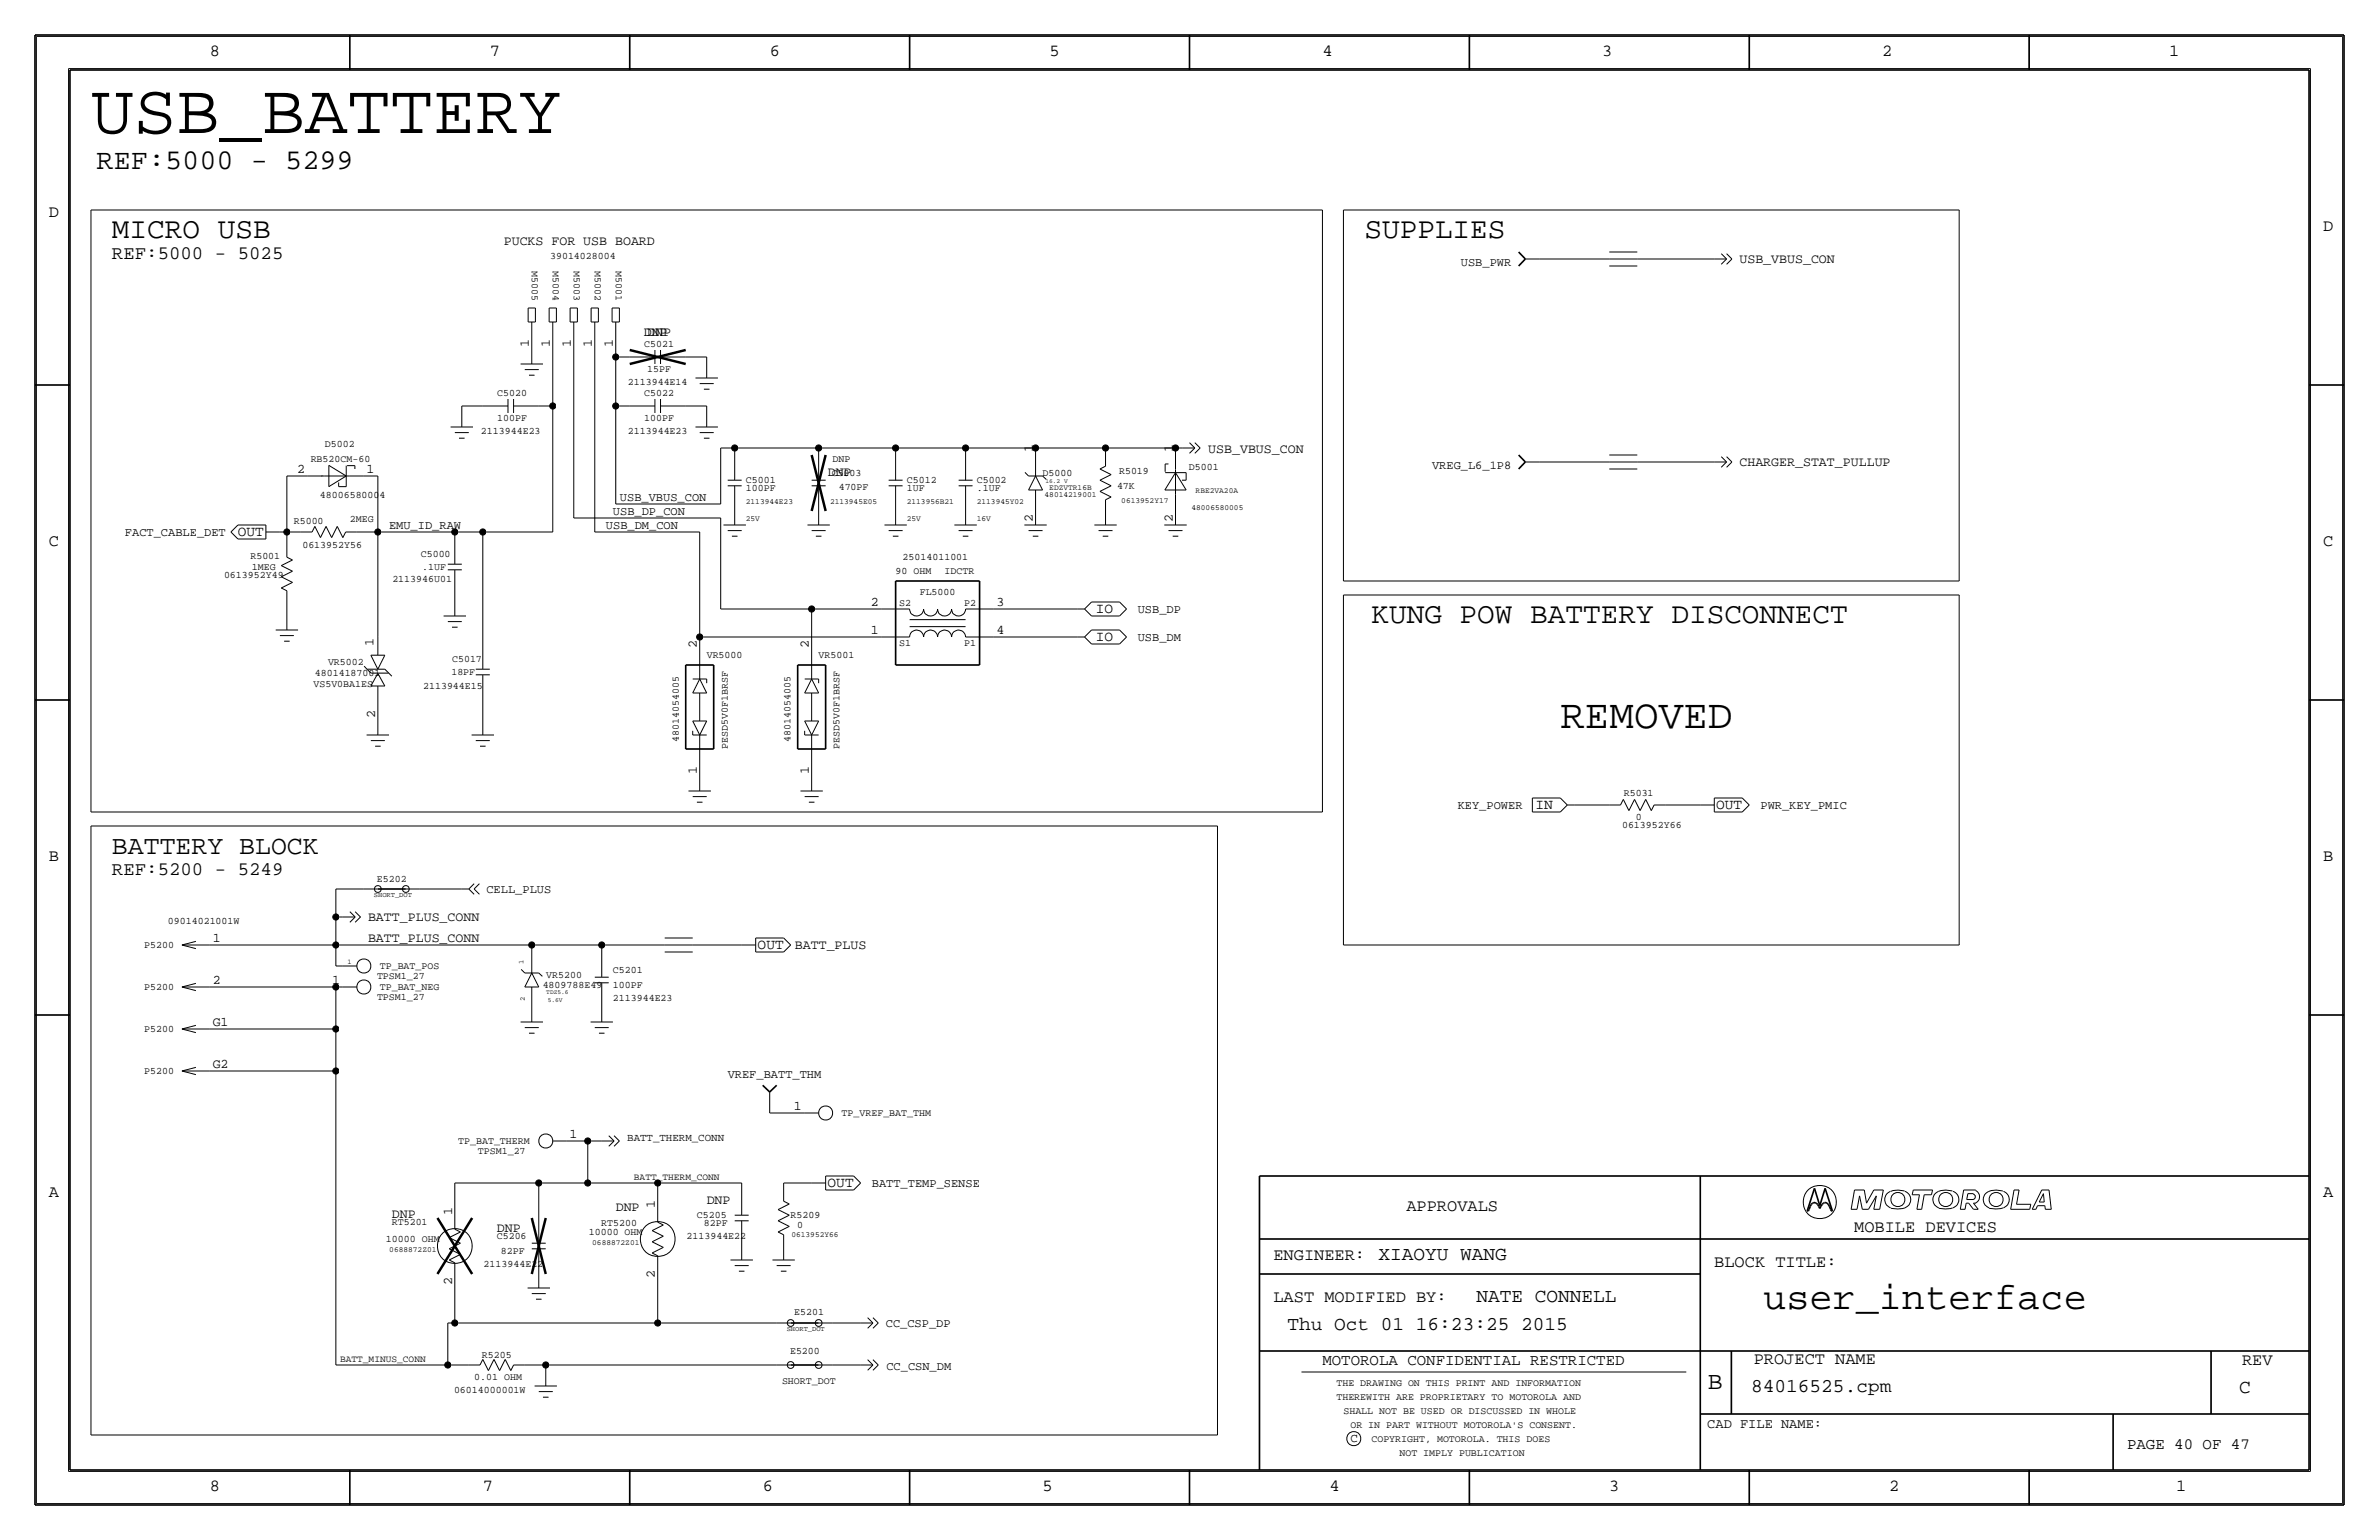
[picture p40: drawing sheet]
<svg xmlns="http://www.w3.org/2000/svg" width="432mm" height="279mm" viewBox="0 0 432 279" stroke-linecap="round" stroke-linejoin="round" font-family="sans-serif">
<defs><g id="words">
<text font-size="12.9" x="16.5" y="24.1">USB_BATTERY</text>
<text font-size="7.4" x="283.2" y="132.1">REMOVED</text>
<text font-size="7" x="320" y="237.5">user_interface</text>
<g font-size="5.3">
<text x="20.3" y="43.2">MICRO USB</text>
<text x="247.6" y="43.2">SUPPLIES</text>
<text x="248.9" y="113">KUNG POW BATTERY DISCONNECT</text>
</g>
<text font-size="5.2" x="17.5" y="30.7">REF:5000 - 5299</text>
<text font-size="4.8" x="20.3" y="154.9">BATTERY BLOCK</text>
<text font-size="4.5" x="310" y="252.1">B</text>
<g font-size="3.5">
<text x="20.3" y="47">REF:5000 - 5025</text>
<text x="20.3" y="158.8">REF:5200 - 5249</text>
<text x="250.2" y="228.6">XIAOYU WANG</text>
<text x="268" y="236.2">NATE CONNELL</text>
<text x="233.7" y="241.3">Thu Oct 01 16:23:25 2015</text>
<text x="317.9" y="252.6">84016525.cpm</text>
<text x="406.4" y="252.7">C</text>
</g>
<g font-size="3.1">
<text x="38.1" y="10.2">8</text>
<text x="88.9" y="10.2">7</text>
<text x="139.7" y="10.2">6</text>
<text x="190.5" y="10.2">5</text>
<text x="240" y="10.2">4</text>
<text x="290.8" y="10.2">3</text>
<text x="341.6" y="10.2">2</text>
<text x="393.7" y="10.2">1</text>
<text x="8.9" y="39.4">D</text>
<text x="421.6" y="41.9">D</text>
<text x="8.9" y="99.1">C</text>
<text x="421.6" y="99.1">C</text>
<text x="8.9" y="156.2">B</text>
<text x="421.6" y="156.2">B</text>
<text x="8.9" y="217.2">A</text>
<text x="255.3" y="219.7">APPROVALS</text>
<text x="421.6" y="217.2">A</text>
<text x="336.5" y="223.5">MOBILE DEVICES</text>
<text x="231.1" y="228.6">ENGINEER:</text>
<text x="311.2" y="229.9">BLOCK TITLE:</text>
<text x="231.1" y="236.2">LAST MODIFIED BY:</text>
<text x="318.3" y="247.5">PROJECT NAME</text>
<text x="407" y="247.6">REV</text>
<text x="38.1" y="270.5">8</text>
<text x="87.6" y="270.5">7</text>
<text x="138.4" y="270.5">6</text>
<text x="189.2" y="270.5">5</text>
<text x="241.3" y="270.5">4</text>
<text x="292.1" y="270.5">3</text>
<text x="342.9" y="270.5">2</text>
<text x="395" y="270.5">1</text>
</g>
<g font-size="2.9">
<text x="240" y="247.6">MOTOROLA CONFIDENTIAL RESTRICTED</text>
<text x="386.1" y="262.9">PAGE 40 OF 47</text>
</g>
<g font-size="2.6">
<text x="43.2" y="97.3">OUT</text>
<text x="198.9" y="111.2">IO</text>
<text x="198.9" y="116.3">IO</text>
<text x="278.7" y="146.8">IN</text>
<text x="311.5" y="146.9">OUT</text>
<text x="137.5" y="172.3">OUT</text>
<text x="150.2" y="215.4">OUT</text>
</g>
<text font-size="2.5" x="309.9" y="259.1">CAD FILE NAME:</text>
<g font-size="2.4">
<text x="91.4" y="44.4">PUCKS FOR USB BOARD</text>
<text x="315.7" y="47.8">USB_VBUS_CON</text>
<text x="96" y="62.9" transform="rotate(-90 96 62.9)">1</text>
<text x="99.8" y="62.9" transform="rotate(-90 99.8 62.9)">1</text>
<text x="103.6" y="62.9" transform="rotate(-90 103.6 62.9)">1</text>
<text x="107.4" y="62.9" transform="rotate(-90 107.4 62.9)">1</text>
<text x="111.3" y="62.9" transform="rotate(-90 111.3 62.9)">1</text>
<text x="116.8" y="61">DNP</text>
<text x="117.5" y="61">DNP</text>
<text x="187.5" y="82" transform="rotate(-90 187.5 82)">1</text>
<text x="212.9" y="82" transform="rotate(-90 212.9 82)">1</text>
<text x="219.3" y="82.2">USB_VBUS_CON</text>
<text x="53.9" y="85.9">2</text>
<text x="66.5" y="85.9">1</text>
<text x="150.2" y="86.4">DNP</text>
<text x="315.7" y="84.6">CHARGER_STAT_PULLUP</text>
<text x="187.5" y="94.7" transform="rotate(-90 187.5 94.7)">2</text>
<text x="212.9" y="94.7" transform="rotate(-90 212.9 94.7)">2</text>
<text x="158.1" y="110">2</text>
<text x="180.8" y="110">3</text>
<text x="67.8" y="117.1" transform="rotate(-90 67.8 117.1)">1</text>
<text x="126.5" y="117.6" transform="rotate(-90 126.5 117.6)">2</text>
<text x="146.8" y="117.6" transform="rotate(-90 146.8 117.6)">2</text>
<text x="158.1" y="115.1">1</text>
<text x="180.8" y="115.1">4</text>
<text x="68.1" y="130.2" transform="rotate(-90 68.1 130.2)">2</text>
<text x="126.5" y="140.4" transform="rotate(-90 126.5 140.4)">1</text>
<text x="146.8" y="140.4" transform="rotate(-90 146.8 140.4)">1</text>
<text x="66.8" y="167.1">BATT_PLUS_CONN</text>
<text x="38.6" y="170.9">1</text>
<text x="66.8" y="170.9">BATT_PLUS_CONN</text>
<text x="144.3" y="172.2">BATT_PLUS</text>
<text x="38.6" y="178.6">2</text>
<text x="60.3" y="178.6">1</text>
<text x="38.6" y="186.2">G1</text>
<text x="38.6" y="193.8">G2</text>
<text x="144.1" y="201.4">1</text>
<text x="103.4" y="206.5">1</text>
<text x="71.1" y="221">DNP</text>
<text x="82" y="220.5" transform="rotate(-90 82 220.5)">1</text>
<text x="111.8" y="219.7">DNP</text>
<text x="118.9" y="219.2" transform="rotate(-90 118.9 219.2)">1</text>
<text x="128.3" y="218.4">DNP</text>
<text x="90.2" y="223.5">DNP</text>
<text x="82" y="233.1" transform="rotate(-90 82 233.1)">2</text>
<text x="118.9" y="231.8" transform="rotate(-90 118.9 231.8)">2</text>
</g>
<text font-size="2.3" x="245.1" y="261.6">C</text>
<g font-size="2.2">
<text x="265.2" y="48.3">USB_PWR</text>
<text x="259.9" y="85.1">VREG_L6_1P8</text>
<text x="111.3" y="93.5">USB_DP_CON</text>
<text x="112.5" y="90.9">USB_VBUS_CON</text>
<text x="22.7" y="97.2">FACT_CABLE_DET</text>
<text x="70.6" y="96">EMU_ID_RAW</text>
<text x="110" y="96">USB_DM_CON</text>
<text x="206.5" y="111.3">USB_DP</text>
<text x="206.5" y="116.3">USB_DM</text>
<text x="264.6" y="146.8">KEY_POWER</text>
<text x="319.5" y="146.8">PWR_KEY_PMIC</text>
<text x="88.3" y="162">CELL_PLUS</text>
<text x="132.1" y="195.6">VREF_BATT_THM</text>
<text x="158.2" y="215.4">BATT_TEMP_SENSE</text>
<text x="160.8" y="240.8">CC_CSP_DP</text>
<text x="160.9" y="248.6">CC_CSN_DM</text>
</g>
<text font-size="2" x="113.8" y="207.1">BATT_THERM_CONN</text>
<g font-size="1.8">
<text x="99.9" y="47">39014028004</text>
<text x="96.5" y="49.2" transform="rotate(90 96.5 49.2)">M5005</text>
<text x="100.3" y="49.2" transform="rotate(90 100.3 49.2)">M5004</text>
<text x="104.1" y="49.2" transform="rotate(90 104.1 49.2)">M5003</text>
<text x="107.9" y="49.2" transform="rotate(90 107.9 49.2)">M5002</text>
<text x="111.8" y="49.2" transform="rotate(90 111.8 49.2)">M5001</text>
<text x="116.9" y="63">C5021</text>
<text x="90.3" y="71.9">C5020</text>
<text x="114" y="69.8">2113944E14</text>
<text x="116.9" y="71.9">C5022</text>
<text x="117.5" y="67.6">15PF</text>
<text x="90.3" y="76.5">100PF</text>
<text x="116.9" y="76.5">100PF</text>
<text x="56.4" y="83.8">RB520CM-60</text>
<text x="59" y="81.2">D5002</text>
<text x="87.3" y="78.7">2113944E23</text>
<text x="114" y="78.7">2113944E23</text>
<text x="151.1" y="83.8">DNP</text>
<text x="135.4" y="89.2">100PF</text>
<text x="135.4" y="87.6">C5001</text>
<text x="151" y="86.4">C5003</text>
<text x="152.2" y="88.9">470PF</text>
<text x="164.6" y="87.6">C5012</text>
<text x="164.6" y="89.2">1UF</text>
<text x="177.3" y="87.6">C5002</text>
<text x="177.3" y="89.2">.1UF</text>
<text x="189.2" y="86.4">D5000</text>
<text x="202.7" y="88.7">47K</text>
<text x="203.1" y="86">R5019</text>
<text x="215.8" y="85.3">D5001</text>
<text x="53.3" y="95.1">R5000</text>
<text x="58.1" y="90.4">48006580004</text>
<text x="63.5" y="94.7">2MEG</text>
<text x="45.5" y="101.5">R5001</text>
<text x="54.9" y="99.5">0613952Y56</text>
<text x="76.4" y="101.1">C5000</text>
<text x="163.8" y="101.6">25014011001</text>
<text x="40.7" y="104.9">0613952Y49</text>
<text x="45.7" y="103.3">1MEG</text>
<text x="71.2" y="105.6">2113946U01</text>
<text x="76.6" y="103.4">.1UF</text>
<text x="162.6" y="104.1">90 OHM</text>
<text x="166.9" y="107.9">FL5000</text>
<text x="171.5" y="104.1">IDCTR</text>
<text x="163.2" y="109.9">S2</text>
<text x="175" y="109.9">P2</text>
<text x="128.3" y="119.4">VR5000</text>
<text x="148.6" y="119.4">VR5001</text>
<text x="163.2" y="117.1">S1</text>
<text x="175" y="117.1">P1</text>
<text x="56.9" y="124.6">VS5V0BA1ES</text>
<text x="57.2" y="122.6">48014187001</text>
<text x="59.5" y="120.6">VR5002</text>
<text x="76.8" y="125.1">2113944E15</text>
<text x="81.9" y="122.4">18PF</text>
<text x="82.1" y="120.1">C5017</text>
<text x="123.2" y="134.6" transform="rotate(-90 123.2 134.6)">48014054005</text>
<text x="132.1" y="135.9" transform="rotate(-90 132.1 135.9)">PESD5V0F1BRSF</text>
<text x="143.5" y="134.6" transform="rotate(-90 143.5 134.6)">48014054005</text>
<text x="152.4" y="135.9" transform="rotate(-90 152.4 135.9)">PESD5V0F1BRSF</text>
<text x="294.7" y="144.4">R5031</text>
<text x="296.9" y="148.7">0</text>
<text x="294.4" y="150.2">0613952Y66</text>
<text x="68.4" y="160">E5202</text>
<text x="30.5" y="167.6">09014021001W</text>
<text x="26.2" y="172.1">P5200</text>
<text x="26.2" y="179.7">P5200</text>
<text x="68.4" y="177.6">TPSM1_27</text>
<text x="68.9" y="179.7">TP_BAT_NEG</text>
<text x="68.9" y="175.9">TP_BAT_POS</text>
<text x="98.5" y="179.3">4809788E49</text>
<text x="99.2" y="177.5">VR5200</text>
<text x="111.3" y="176.5">C5201</text>
<text x="111.3" y="179.3">100PF</text>
<text x="68.4" y="181.5">TPSM1_27</text>
<text x="111.3" y="181.6">2113944E23</text>
<text x="26.2" y="187.3">P5200</text>
<text x="26.2" y="194.9">P5200</text>
<text x="152.8" y="202.5">TP_VREF_BAT_THM</text>
<text x="83.2" y="207.6">TP_BAT_THERM</text>
<text x="86.7" y="209.4">TPSM1_27</text>
<text x="126.5" y="221">C5205</text>
<text x="143.5" y="221">R5209</text>
<text x="70.1" y="225.4">10000 OHM</text>
<text x="71.1" y="222.2">RT5201</text>
<text x="90.2" y="224.8">C5206</text>
<text x="90.9" y="227.6">82PF</text>
<text x="106.9" y="224.1">10000 OHM</text>
<text x="109.1" y="222.4">RT5200</text>
<text x="124.6" y="224.8">2113944E22</text>
<text x="127.8" y="222.5">82PF</text>
<text x="144.7" y="222.8">0</text>
<text x="87.8" y="229.9">2113944E22</text>
<text x="144.2" y="238.5">E5201</text>
<text x="143.4" y="245.7">E5200</text>
<text x="86.1" y="250.3">0.01 OHM</text>
<text x="87.5" y="246.4">R5205</text>
<text x="141.9" y="251.2">SHORT_DOT</text>
<text x="242.6" y="251.5">THE DRAWING ON THIS PRINT AND INFORMATION</text>
<text x="82.4" y="252.7">06014000001W</text>
<text x="242.6" y="254">THEREWITH ARE PROPRIETARY TO MOTOROLA AND</text>
<text x="243.8" y="256.5">SHALL NOT BE USED OR DISCUSSED IN WHOLE</text>
<text x="245.1" y="259.1">OR IN PART WITHOUT MOTOROLA'S CONSENT.</text>
<text x="248.9" y="261.6">COPYRIGHT, MOTOROLA. THIS DOES</text>
<text x="254" y="264.2">NOT IMPLY PUBLICATION</text>
</g>
<g font-size="1.7">
<text x="115.1" y="214.1">BATT_THERM_CONN</text>
<text x="61.7" y="247.1">BATT_MINUS_CONN</text>
</g>
<g font-size="1.4">
<text x="190.5" y="88.9">EDZVTR16B</text>
<text x="217" y="89.4">RBE2VA20A</text>
<text x="135.4" y="94.5">25V</text>
<text x="135.4" y="91.4">2113944E23</text>
<text x="150.7" y="91.4">2113945E05</text>
<text x="164.6" y="91.4">2113956B21</text>
<text x="164.6" y="94.5">25V</text>
<text x="177.3" y="91.4">2113945Y02</text>
<text x="177.3" y="94.5">16V</text>
<text x="189.6" y="90.2">48014219001</text>
<text x="203.5" y="91.3">0613952Y17</text>
<text x="216.3" y="92.5">48006580005</text>
<text x="70.7" y="227.1">0688872Z01</text>
<text x="107.5" y="225.8">0688872Z01</text>
<text x="143.6" y="224.4">0613952Y66</text>
</g>
<g font-size="1.3">
<text x="67.9" y="162.7">SHORT_DOT</text>
<text x="63.1" y="174.9">1</text>
<text x="95" y="174.9" transform="rotate(-90 95 174.9)">1</text>
<text x="95.2" y="181.6" transform="rotate(-90 95.2 181.6)">2</text>
<text x="142.8" y="241.5">SHORT_DOT</text>
</g>
<g font-size="1.1">
<text x="189.7" y="87.6">16.2 V</text>
<text x="99.2" y="180.3">TDZ5.6</text>
<text x="99.4" y="181.8">5.6V</text>
</g>
</g></defs>
<g fill="none" stroke="#000" stroke-width=".18">
<path d="M6.6 6.6h418.6zM6.6 6.6v266.2zM12.4 12.4v254.6zM12.4 12.4h407zM419.4 12.4v254.6zM425.2 6.6v266.2zM16.5 38.1v109.2zM16.5 38.1h223.5zM240 38.1v109.2zM243.8 38.1v67.3zM243.8 38.1h111.8zM355.6 38.1v67.3z"/>
<path d="M95.9 55.9h1.3zM95.9 58.4h1.3zM95.9 55.9v2.5zM96.5 58.4v2.6zM97.2 55.9v2.5zM99.7 55.9h1.3zM99.7 58.4h1.3zM99.7 55.9v2.5zM100.3 58.4v2.6zM101 55.9v2.5zM103.5 55.9h1.3zM103.5 58.4h1.3z"/>
<path d="M103.5 55.9v2.5zM104.1 58.4v2.6zM104.8 55.9v2.5zM107.3 58.4h1.3zM107.3 55.9v2.5zM107.3 55.9h1.3zM107.9 58.4v2.6zM108.6 55.9v2.5zM111.1 55.9h1.3zM111.1 58.4h1.3zM111.1 55.9v2.5zM111.8 58.4v2.6z"/>
<path d="M112.4 55.9v2.5zM276.9 47h2.5zM279.4 47h12.7zM292.1 47h5.1zM292.1 45.7h5.1zM292.1 48.3h5.1zM297.2 47h14zM311.1 47h2.3zM312.4 48l1-1zM312.4 46l1 1zM313.4 48l1-1zM313.4 46l1 1z"/>
<path d="M81.8 77.5h4.1zM82.5 78.5h2.6zM83.3 79.5h1zM83.8 73.7h3.8zM83.8 73.7v1.2zM83.8 74.9v2.6zM87.6 73.7h4.6zM92.2 72.4v2.5zM93.2 73.7h4.6zM93.2 72.4v2.5zM94.5 66h4.1zM95.2 67.1h2.6z"/>
<path d="M96 68.1h1zM96.5 61v2.5zM96.5 63.5v2.5zM97.8 73.7h2.5zM100.3 61v12.7zM100.3 73.7v22.8zM104.1 61v33zM107.9 61v35.5zM111.8 73.7v17.7zM111.8 73.7h2.5zM111.8 64.8v8.9zM111.8 61v3.8z"/>
<path d="M111.8 64.8h2.5zM114.3 64.8h4.6zM114.3 73.7h4.6zM118.9 63.5v2.5zM118.9 72.4v2.5zM119.9 64.8h4.6zM119.9 63.5v2.5zM119.9 73.7h4.6zM119.9 72.4v2.5zM124.5 73.7h3.8zM124.5 64.8h3.8zM126.2 68.6h4.1z"/>
<path d="M126.2 77.5h4.1zM127 69.6h2.5zM127 78.5h2.5zM127.8 70.6h1zM127.8 79.5h1zM128.3 73.7v1.2zM128.3 64.8v1.2zM128.3 66v2.6zM128.3 74.9v2.6zM41.9 96.5l1.3 1.3zM43.2 95.2l-1.3 1.3zM43.2 95.2h5.1z"/>
<path d="M43.2 97.8h5.1zM48.3 96.5h2.5zM48.3 95.3v2.5zM50.8 96.5h1.3zM52.1 96.5h2.5zM52.1 86.4v10.1zM52.1 86.4h3.8zM52.1 96.5v2.6zM52.1 99.1v2zM54.6 96.5h2zM55.9 86.4h2.6zM57.1 95.5l-.5 1z"/>
<path d="M57.2 95.5l1 2zM58.3 86.4h.5zM58.8 86.4h4zM59.2 95.5l-1 2zM59.2 95.5l1 2zM59.7 84.4l3.1 2zM59.7 84.4v3.9zM59.7 88.3l3.1-1.9zM61.2 95.5l-1 2zM61.2 95.5l1 2zM61.5 87.5v.8zM61.5 88.3h1.3z"/>
<path d="M62.7 96.5l-.5 1zM62.7 96.5h2.1zM62.8 86.4h.6zM62.8 84.5v3.8zM63 84.5h1.4zM63.4 86.4h2.6zM64.4 84.5v.6zM64.8 96.5h3.8zM66 86.4h2.6zM68.6 96.5h13.9zM68.6 86.4v10.1zM68.6 96.5v19.1z"/>
<path d="M82.5 96.5h5.1zM82.5 96.5v1.3zM82.5 97.8v4.6zM87.6 96.5h12.7zM87.6 96.5v20.3zM104.1 94h26.7zM107.9 96.5h19.1zM111.8 91.4h19zM127 96.5v19.1zM130.8 94v16.5zM130.8 81.3v10.1zM130.8 81.3h2.5z"/>
<path d="M131.3 95.2h4.1zM132.1 88.1h2.5zM132.1 96.3h2.5zM132.1 87.1h2.5zM132.8 97.3h1.1zM133.3 81.3v1.3zM133.3 88.1v4.6zM133.3 82.6v4.5zM133.3 92.7v2.5zM133.4 81.3h15.2zM146.6 95.2h4zM147.3 87.1h2.6z"/>
<path d="M147.3 96.3h2.6zM147.3 88.1h2.6zM148.1 97.3h1zM148.6 81.3h14zM148.6 81.3v1.2zM148.6 92.7v2.5zM148.6 88.1v4.6zM148.6 82.6v4.5zM160.5 95.2h4.1zM161.3 87.1h2.5zM161.3 88.1h2.5zM161.3 96.3h2.5z"/>
<path d="M162.1 97.3h1zM162.6 81.3h12.7zM162.6 81.3v1.2zM162.6 88.1v4.6zM162.6 82.6v4.5zM162.6 92.7v2.5zM173.2 95.2h4.1zM174 87.1h2.5zM174 88.1h2.5zM174 96.3h2.5zM174.8 97.3h1zM175.3 81.3h12.7z"/>
<path d="M175.3 81.3v1.2zM175.3 88.1v4.6zM175.3 82.6v4.5zM175.3 92.7v2.5zM185.9 95.2h4.1zM186 85.7l.7 .7zM186.7 86.4h2.5zM186.7 96.3h2.5zM186.7 88.9h2.5zM187.5 97.3h1zM188 81.3h12.7zM188 81.3v1.2z"/>
<path d="M188 88.9v3.8zM188 82.5v3.9zM188 86.4l1.2 2.5zM188 92.7v2.5zM188 86.4l-1.3 2.5zM189.2 86.4l.7 .6zM198.6 95.2h4.1zM199.4 96.3h2.5zM199.6 87.1l2.1-1zM199.6 89.2l2.1 1zM199.6 85.1l1.1-.5zM199.6 87.1l2.1 1z"/>
<path d="M199.6 89.2l2.1-1.1zM199.6 85.1l2.1 1zM200.2 97.3h1zM200.7 81.3h12.7zM200.7 81.3v1.3zM200.7 92.7v2.5zM200.7 82.6v2zM200.7 90.7v2zM200.7 90.7l1-.5zM211.3 95.2h4.1zM211.4 88.9h3.9zM211.5 85.8h3.8z"/>
<path d="M211.5 84.2h.6zM211.5 84.2v1.4zM212.1 96.3h2.5zM212.9 97.3h1zM213.4 81.3v1.3zM213.4 82.5v2.7zM213.4 90.1v2.6zM213.4 85.8l1.9 3.1zM213.4 85.2v.6zM213.4 89.8v.5zM213.4 85.8v4zM213.4 92.7v2.5z"/>
<path d="M213.4 85.8l-2 3.1zM213.4 81.3h1.2zM214.5 87.1h.8zM214.6 81.3h2.3zM215.3 85.8v1.3zM215.9 82.2l1-.9zM215.9 80.3l1 1zM216.9 80.3l.9 1zM216.9 82.2l.9-.9zM276.9 83.8h2.5zM279.4 83.8h12.7zM292.1 83.8h5.1z"/>
<path d="M292.1 82.5h5.1zM292.1 85.1h5.1zM297.2 83.8h14zM311.1 83.8h2.3zM312.4 84.8l1-1zM312.4 82.9l1 .9zM313.4 84.8l1-1zM313.4 82.9l1 .9zM50 114.3h4.1zM50.8 115.3h2.5zM51.1 106.7l2-1zM51.1 102.6l2 1z"/>
<path d="M51.1 106.7l1 .5zM51.1 104.6l2 1.1zM51.1 104.6l2-1zM51.1 102.6l2-1zM51.6 116.3h1zM52.1 101.1l1 .5zM52.1 109.2v2.6zM52.1 107.2v2zM52.1 111.8v2.5zM67.3 118.9h2.5zM67.3 118.9l1.3 2.5zM68.6 115.6v3.3z"/>
<path d="M69.8 118.9l-1.2 2.5zM80.5 111.8h4.1zM81.3 102.4h2.5zM81.3 103.4h2.5zM81.3 112.8h2.5zM82 113.8h1.1zM82.5 107.9v1.3zM82.5 103.4v4.5zM82.5 109.2v2.6zM87.6 116.8v4.6zM127 115.6h33zM127 115.6v2.5z"/>
<path d="M127 118.1v5.1zM130.8 110.5h16.5zM147.3 110.5h12.7zM147.3 110.5v7.6zM147.3 118.1v5.1zM160 110.5h2.6zM160 115.6h2.6zM162.6 115.6h2.5zM162.6 110.5h2.5zM165.1 113.7h10.2zM165.1 112.4h10.2zM165.1 110.5a1.27 1.27 0 0 0 1.3 1.3 1.27 1.27 0 0 0 1.2-1.3 1.27 1.27 0 0 0 1.3 1.3 1.27 1.27 0 0 0 1.3-1.3 1.27 1.27 0 0 0 1.3 1.3 1.27 1.27 0 0 0 1.2-1.3 1.27 1.27 0 0 0 1.3 1.3 1.27 1.27 0 0 0 1.3-1.3"/>
<path d="M165.1 115.6a1.27 1.27 0 0 1 1.3-1.3 1.27 1.27 0 0 1 1.2 1.3 1.27 1.27 0 0 1 1.3-1.3 1.27 1.27 0 0 1 1.3 1.3 1.27 1.27 0 0 1 1.3-1.3 1.27 1.27 0 0 1 1.2 1.3 1.27 1.27 0 0 1 1.3-1.3 1.27 1.27 0 0 1 1.3 1.3M175.3 115.6h2.5zM175.3 110.5h2.5zM177.8 110.5h2.5zM177.8 115.6h2.5zM180.3 110.5h15.3zM180.3 115.6h15.3zM195.6 115.6h1.2zM195.6 110.5h1.2zM196.8 115.6l1.3 1.2zM196.8 110.5l1.3 1.3zM198.1 116.8h5.1z"/>
<path d="M198.1 114.3h5.1zM198.1 114.3l-1.3 1.3zM198.1 111.8h5.1zM198.1 109.2h5.1zM198.1 109.2l-1.3 1.3zM203.2 114.3l1.3 1.3zM203.2 109.2l1.3 1.3zM204.5 115.6l-1.3 1.2zM204.5 110.5l-1.3 1.3zM243.8 107.9v63.5zM243.8 107.9h111.8zM243.8 105.4h111.8z"/>
<path d="M355.6 107.9v63.5zM66.1 120.9l.6 .6zM66.5 133.3h4.1zM66.6 121.4h3.2zM66.7 121.5l.7 .6zM67.3 124.5h2.5zM67.3 134.4h2.5zM67.4 122.1h3.1zM68.1 135.4h1zM68.6 128.3v2.5zM68.6 124.5v3.8zM68.6 122.2l-1.3 2.3z"/>
<path d="M68.6 130.8v2.5zM68.6 122.2l1.2 2.3zM69.9 121.4l1.2 1.3zM85.6 133.3h4.1zM86.4 122.4h2.5zM86.4 134.4h2.5zM86.4 121.4h2.5zM87.1 135.4h1zM87.6 127v3.8zM87.6 122.4v4.6zM87.6 130.8v2.5zM125.7 130.8h2.6z"/>
<path d="M125.7 132.6v.7zM125.7 130.8l1.3 2.5zM125.7 133.3h2.6zM125.7 125.7h2.6zM125.7 123.2h2.6zM127 123.2l-1.3 2.5zM127 138.4v2.6zM127 133.3v5.1zM127 125.7v5.1zM127 123.2l1.3 2.5zM128.3 130.8l-1.3 2.5zM128.3 123.2v.8z"/>
<path d="M146 130.8h2.6zM146 132.6v.7zM146.1 130.8l1.2 2.5zM146.1 133.3h2.5zM146.1 125.7h2.5zM146.1 123.2h2.5zM147.3 123.2l-1.3 2.5zM147.3 138.4v2.6zM147.3 133.3v5.1zM147.3 125.7v5.1zM147.3 123.2l1.3 2.5zM148.6 130.8l-1.3 2.5z"/>
<path d="M148.6 123.2v.8zM16.5 149.9v110.4zM16.5 149.9h204.5zM16.5 147.3h223.5zM125 143.5h4zM125.7 144.5h2.6zM126.5 145.5h1zM127 141v2.5zM145.3 143.5h4.1zM146 144.5h2.6zM146.8 145.5h1zM147.3 141v2.5z"/>
<path d="M221 149.9v110.4zM278.1 144.8h5.1zM278.1 144.8v2.5zM278.1 147.3h5.1zM283.2 144.8l1.3 1.2zM284.5 146h1.3zM284.5 146l-1.3 1.3zM285.8 146h6.3zM292.1 146h2zM294.6 145l-.5 1zM294.6 145l1.1 2.1zM296.7 145l-1 2.1z"/>
<path d="M296.7 145l1 2.1zM298.7 145l1 2.1zM298.7 145l-1 2.1zM300.2 146.1l-.5 1zM300.2 146h2.1zM302.3 146h6.3zM308.6 146h2.5zM311.1 144.8h5.1zM311.1 147.3h5.1zM311.1 144.8v2.5zM316.2 144.8l1.3 1.2zM317.5 146l-1.3 1.3z"/>
<path d="M33 171.4l2.6-.6zM33 171.4l2.6 .7zM33 179.1l2.6-.7zM33 179.1l2.6 .6zM33 171.4h5.1zM33 179.1h5.1zM38.1 179.1h22.9zM38.1 171.4h22.9zM61 179.1h1.2zM61 175.3h1.2zM61 179.1v7.6zM61 161.3h5z"/>
<path d="M61 161.3v5.1zM61 166.4h1.2zM61 166.4v5zM61 171.4v3.9zM61 171.4h35.5zM62.2 166.4h2.3zM62.2 179.1h2.6zM62.2 175.3h2.6zM63.5 165.4l1 1zM63.5 167.3l1-.9zM64.5 167.3l.9-.9zM64.5 165.4l.9 1z"/>
<path d="M66 161.3h2.6zM73.7 161.3h2.5zM76.2 161.3h7.6zM83.8 161.3h1.3zM85.1 161.3l1 1zM86.1 161.3l.9 1zM86.1 160.3l-1 1zM87 160.3l-.9 1zM94.6 175.9l.6 .6zM95.2 176.5h2.6zM95.3 179.1h2.5zM96.5 176.5l-1.3 2.6z"/>
<path d="M96.5 171.4h12.7zM96.5 171.5v1.2zM96.5 179.1v3.8zM96.5 172.7v3.8zM96.5 176.5l1.3 2.6zM97.8 176.5l.7 .6zM107.9 178.3h2.6zM108 177.3h2.5zM109.2 171.4h11.5zM109.2 171.5v1.2zM109.2 178.3v4.6zM109.2 172.7v4.6z"/>
<path d="M120.6 171.4h5.1zM120.6 170.2h5.1zM120.6 172.7h5.1zM125.7 171.4h8.9zM134.6 171.4h2.6zM137.2 170.2h5zM137.2 172.7h5zM137.2 170.2v2.5zM142.2 170.2l1.3 1.2zM143.5 171.4l-1.3 1.3zM243.8 171.4h111.8zM33 194.3l2.6-.7z"/>
<path d="M33 194.3l2.6 .7zM33 186.7l2.6-.7zM33 186.7l2.6 .7zM33 194.3h5.1zM33 186.7h5.1zM38.1 186.7h22.9zM38.1 194.3h22.9zM61 186.7v7.6zM61 194.3v53.3zM94.5 185.4h4.1zM95.3 186.4h2.5zM96 187.5h1z"/>
<path d="M96.5 182.9v2.5zM107.2 185.4h4.1zM108 186.4h2.5zM108.7 187.5h1zM109.2 182.9v2.5zM139.7 198.1v2.6zM82.5 214.6h15.3zM82.5 214.6v6.4zM97.8 214.6h8.9zM97.8 214.6v6.4zM100.3 207h2.6zM102.9 207h3.8z"/>
<path d="M106.7 207v7.6zM106.7 214.6h12.7zM106.7 207h2.5zM109.2 207h2.3zM110.5 206l1 1zM110.5 208l1-1zM111.5 206l.9 1zM111.5 208l.9-1zM119.4 214.6v5.1zM119.4 219.7v2zM119.4 214.6h15.2zM134.6 214.6v1.3z"/>
<path d="M134.6 215.9v4.6zM139.7 201.9h6.3zM139.7 200.7v1.2zM141.2 219.5l2.1 1zM141.2 219.5l2.1-1.1zM142.2 217.9l1.1 .5zM142.2 214.6h5.1zM142.2 214.6v1.3zM142.2 215.9v2zM146 201.9h2.6zM147.3 214.6h2.6zM149.9 213.4h5z"/>
<path d="M149.9 215.9h5zM149.9 213.4v2.5zM154.9 213.4l1.3 1.2zM156.2 214.6l-1.3 1.3zM336 219.4h1.1zM336.6 215.9h1.8zM336.6 215.9l-.6 3.5zM337.5 217l-.4 2.4zM337.5 217l.5 2.4zM338 219.4h1.1zM338.4 215.9l.4 2.4zM340.1 219.4h1.1z"/>
<path d="M340.1 215.9h1.7zM340.1 215.9l-1.3 2.4zM340.6 217l-1.5 2.4zM340.6 217l-.5 2.4zM341.8 215.9l-.6 3.5zM343.1 216.2a1.6 1.6 0 0 0-1 1.5 1.6 1.6 0 0 0 1.1 1.5M345.7 216.1h-.2a4 4 0 0 0-2.3 .1M345.7 216.2a1.59 1.59 0 0 1 1.1 1.5 1.59 1.59 0 0 1-1.1 1.5 5.1 5.1 0 0 1-2.5 0M347.1 216.8h1.3zM347.3 215.9l-.2 .9zM347.3 215.9h3.5zM347.9 219.4h.9z"/>
<path d="M348.4 216.8l-.5 2.6zM349.2 216.8l-.4 2.6zM349.2 216.8h1.4zM350.8 215.9l-.2 .9zM354.4 216.1a3.1 3.1 0 0 0-3.3 .7 1.62 1.62 0 0 0 .8 2.4M354.4 219.2a5.1 5.1 0 0 1-2.5 0M354.5 216.2a1.59 1.59 0 0 1 1 1.5 1.59 1.59 0 0 1-1 1.5M355.8 219.4h.9zM356.4 215.9l-.6 3.5zM356.4 215.9h2.2zM356.9 218.3l-.2 1.1zM356.9 218.3h.4z"/>
<path d="M357 217.6h1.2zM357.2 216.6l-.2 1zM357.2 216.6h1zM357.3 218.3l.9 1.1zM358.1 216.7a.5 .5 0 0 1 .4 .4 .5 .5 0 0 1-.4 .5M358.2 219.4h.9zM358.2 218.3l.9 1.1zM358.2 218.3h.4zM358.5 216a1.24 1.24 0 0 1 .8 1.1 1.24 1.24 0 0 1-.8 1.2M363.5 216.1a3.1 3.1 0 0 0-3.3 .7 1.62 1.62 0 0 0 .8 2.4M363.6 219.2a5.1 5.1 0 0 1-2.6 0M363.6 216.2a1.59 1.59 0 0 1 1.1 1.5 1.59 1.59 0 0 1-1.1 1.5"/>
<path d="M364.9 219.4h3.5zM365.6 215.9l-.7 3.5zM365.6 215.9h.9zM366 218.5h2.6zM366.5 215.9l-.5 2.6zM368.6 218.5l-.2 .9zM368.9 219.4h.6zM369.8 218.7h1.3zM369.8 218.7l-.3 .7zM370.1 218.1h.9zM370.6 215.9l-1.7 3.5zM370.6 215.9h1.3z"/>
<path d="M370.9 216.6l-.8 1.5zM370.9 216.6l.1 1.5zM371.1 218.7l.1 .7zM371.2 219.4h1.1zM371.9 215.9l.4 3.5zM81.5 228.6l1 .5zM81.5 224.5l2.1-1zM81.5 226.6l2.1-1zM81.5 228.6l2.1-1zM81.5 224.5l2.1 1.1zM81.5 226.6l2.1 1zM82.5 231.1v8.9z"/>
<path d="M82.5 221v2zM82.5 229.1v2zM82.5 223l1.1 .5zM95.8 233.7h4zM96.5 234.7h2.6zM96.5 225.6h2.6zM96.5 226.6h2.6zM97.3 235.7h1zM97.8 231.1v2.6zM97.8 226.6v4.5zM97.8 221v4.6zM118.4 227.3l1 .5z"/>
<path d="M118.4 223.3l2-1zM118.4 225.3l2-1zM118.4 227.3l2-1zM118.4 223.3l2 1zM118.4 225.3l2 1zM119.4 229.9v10.1zM119.4 227.8v2.1zM119.4 221.7l1 .5zM132.6 228.6h4.1zM133.3 221.5h2.6zM133.4 220.5h2.5zM133.4 229.6h2.5z"/>
<path d="M134.1 230.6h1zM134.6 221.5v4.6zM134.6 226.1v2.5zM140.2 228.6h4.1zM141 229.6h2.5zM141.2 223.5l2.1-1zM141.2 223.5l1 .5zM141.2 221.5l2.1 1zM141.2 221.5l2.1-1zM141.7 230.6h1zM142.2 224v2.1zM142.2 226.1v2.5z"/>
<path d="M157.5 239.1l.9 .9zM158.4 239.1l1 .9zM61 247.6h20.3zM81.3 240v7.6zM81.3 240h1.2zM81.3 247.6h3.8zM82.5 240h36.9zM85.1 247.6h2zM87.6 246.6l-.5 1.1zM87.6 246.6l1 2.1zM89.7 246.6l-1.1 2.1zM89.7 246.6l1 2.1z"/>
<path d="M91.7 246.6l-1 2.1zM91.7 246.6l1 2.1zM93.2 247.6l-.5 1.1zM93.2 247.6h2zM95.2 247.6h3.9zM97 251.5h4.1zM97.8 252.5h2.5zM98.6 253.5h1zM99.1 247.6h41.9zM99.1 247.6v1.3zM99.1 248.9v2.6zM119.4 240h21.6z"/>
<path d="M141 247.6h2.5zM141 240h2.5zM148.6 247.6h2.5zM148.6 240h2.5zM151.1 247.6h5.1zM151.1 240h5.1zM156.2 240h2.2zM156.2 247.6h2.2zM157.5 246.7l.9 .9zM157.5 241l.9-1zM157.5 248.6l.9-1zM158.4 241l1-1z"/>
<path d="M158.4 248.6l1-1zM158.4 246.7l1 .9zM236.2 248.9h69.9zM6.6 272.8h418.6zM12.4 267h407zM16.5 260.3h204.5z"/>
<circle cx="66" cy="179.1" r="1.28"/>
<circle cx="66" cy="175.3" r="1.28"/>
<circle cx="68.6" cy="161.3" r=".61"/>
<circle cx="73.7" cy="161.3" r=".61"/>
<circle cx="99.1" cy="207" r="1.28"/>
<circle cx="149.9" cy="201.9" r="1.28"/>
<circle cx="330.3" cy="218.1" r="3"/>
<circle cx="344.5" cy="217.6" r="1.28"/>
<circle cx="353.2" cy="217.6" r="1.28"/>
<circle cx="362.3" cy="217.6" r="1.28"/>
<circle cx="82.5" cy="226.1" r="3.2"/>
<circle cx="119.4" cy="224.8" r="3.2"/>
<circle cx="143.5" cy="247.7" r=".61"/>
<circle cx="143.5" cy="240" r=".61"/>
<circle cx="148.6" cy="247.7" r=".61"/>
<circle cx="148.6" cy="240" r=".61"/>
<circle cx="245.7" cy="261" r="1.28"/>
</g>
<g fill="#000" stroke="#000" stroke-width=".18">
<circle cx="100.3" cy="73.7" r=".56"/>
<circle cx="111.8" cy="64.8" r=".56"/>
<circle cx="111.8" cy="73.7" r=".56"/>
<circle cx="52.1" cy="96.5" r=".56"/>
<circle cx="68.6" cy="96.5" r=".56"/>
<circle cx="82.5" cy="96.5" r=".56"/>
<circle cx="87.6" cy="96.5" r=".56"/>
<circle cx="133.3" cy="81.3" r=".56"/>
<circle cx="148.6" cy="81.3" r=".56"/>
<circle cx="162.6" cy="81.3" r=".56"/>
<circle cx="175.3" cy="81.3" r=".56"/>
<circle cx="188" cy="81.3" r=".56"/>
<circle cx="200.7" cy="81.3" r=".56"/>
<circle cx="213.4" cy="81.3" r=".56"/>
<circle cx="127" cy="115.6" r=".56"/>
<circle cx="147.3" cy="110.5" r=".56"/>
<circle cx="61" cy="166.4" r=".56"/>
<circle cx="61" cy="179.1" r=".56"/>
<circle cx="61" cy="171.4" r=".56"/>
<circle cx="96.5" cy="171.4" r=".56"/>
<circle cx="109.2" cy="171.4" r=".56"/>
<circle cx="61" cy="194.3" r=".56"/>
<circle cx="61" cy="186.7" r=".56"/>
<circle cx="97.8" cy="214.6" r=".56"/>
<circle cx="106.7" cy="207" r=".56"/>
<circle cx="106.7" cy="214.6" r=".56"/>
<circle cx="119.4" cy="214.6" r=".56"/>
<circle cx="81.3" cy="247.6" r=".56"/>
<circle cx="82.5" cy="240" r=".56"/>
<circle cx="99.1" cy="247.6" r=".56"/>
<circle cx="119.4" cy="240" r=".56"/>
</g>
<g fill="none" stroke="#000" stroke-width=".3">
<path d="M6.3 6.4v266.7zM6.4 6.4h419zM12.7 12.7h406.4zM12.7 12.7v254zM63.5 6.4v6.3zM114.3 6.4v6.3zM165.1 6.4v6.3zM215.9 6.3v6.4zM266.7 6.4v6.3zM317.5 6.4v6.3zM368.3 6.4v6.3zM419.1 12.7v254z"/>
<path d="M425.4 6.4v266.7zM275.6 45.7l1.3 1.3zM276.9 47l-1.3 1.3zM6.3 69.8h6.4zM419.1 69.8h6.3zM275.6 82.5l1.3 1.3zM276.9 83.8l-1.3 1.3zM162.6 105.4h15.2zM162.6 105.4v15.2zM177.8 105.4v15.3zM6.3 127h6.4zM124.5 120.7v15.2z"/>
<path d="M124.5 135.9h5zM124.5 120.7h5zM129.5 120.7v15.2zM144.8 135.9h5.1zM144.8 120.7h5.1zM144.8 120.7v15.2zM149.9 120.7v15.2zM162.6 120.7h15.2zM419.1 127h6.3zM68.6 161.3h5.1zM6.3 184.1h6.4zM138.4 196.9l1.3 1.2z"/>
<path d="M139.7 198.1l1.3-1.2zM419.1 184.1h6.3zM228.6 213.4v53.3zM228.6 213.4h190.5zM308.6 213.4v53.3zM328 219.7h.2zM328.4 219.4l-.2 .3zM328.6 218.8l-.2 .6zM328.8 218.5l-.2 .3zM329 218.3l.2-.1zM329 218.3l-.2 .2zM329.2 218.2h.2z"/>
<path d="M329.3 215.6l-1.3 4.1zM329.3 215.6l1 3.1zM329.4 218.2l.2 .1zM329.6 218.3l.3 .2zM329.9 218.5l.2 .3zM330.1 218.8l.2 .5zM330.5 218.8l-.2 .5zM330.8 218.5l-.3 .3zM331 218.3l-.2 .2zM331 218.3l.2-.1zM331.2 218.2h.2zM331.3 215.6l1.3 4.1z"/>
<path d="M331.3 215.6l-1 3.1zM331.4 218.2l.2 .1zM331.6 218.3l.2 .2zM331.8 218.5l.2 .3zM332 218.8l.3 .6zM332.3 219.4l.1 .3zM332.4 219.7h.2zM228.6 231.1h80zM228.6 224.8h190.5zM143.5 247.6h5.1zM143.5 240h5.1zM228.6 245.1h190.5z"/>
<path d="M308.6 256.5h110.5zM314.2 245.1v11.4zM383.5 256.5v10.2zM401.3 245.1v11.4zM6.4 273h419zM12.7 266.7h406.4zM63.5 266.7v6.4zM114.3 266.7v6.4zM165.1 266.7v6.4zM215.9 266.7v6.3zM266.7 266.7v6.4zM317.5 266.7v6.4z"/>
<path d="M368.3 266.7v6.4z"/>
</g>
<path d="M114.3 66l10.2-2.5zM114.3 63.5l10.2 2.5zM147.3 82.5l2.6 10.2zM149.9 82.5l-2.6 10.2zM79.4 221l6.3 10.1zM85.7 221l-6.3 10.1zM96.5 221l2.6 10.1zM99.1 221l-2.6 10.1z" fill="none" stroke="#000" stroke-width=".45"/>
<use href="#words"/>
</svg>
